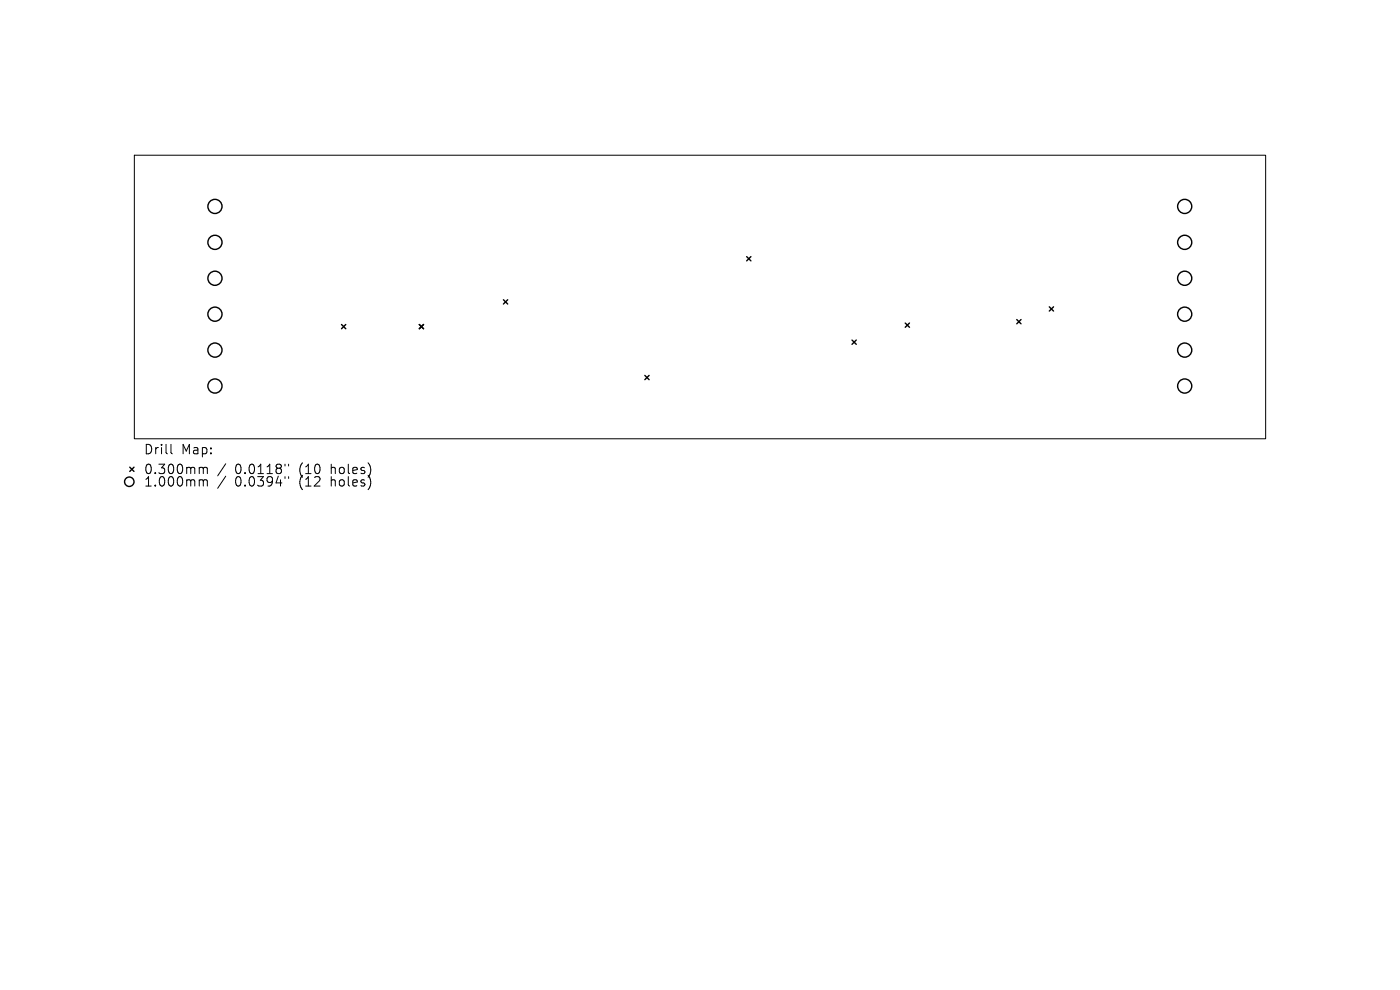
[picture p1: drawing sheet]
<svg xmlns="http://www.w3.org/2000/svg" width="297mm" height="210mm" viewBox="0 0 297 210" stroke-linecap="round" stroke-linejoin="round" font-family="sans-serif">
<defs><g id="words">
<g font-size="2.8">
<text x="30.4" y="96.7">Drill</text>
<text x="30.4" y="100.9">0.300mm</text>
<text x="38.4" y="96.7">Map:</text>
<text x="49.9" y="100.9">0.0118&quot;</text>
<text x="63.6" y="100.9">(10</text>
<text x="70.5" y="100.9">holes)</text>
<text x="30.4" y="103.5">1.000mm</text>
<text x="49.9" y="103.5">0.0394&quot;</text>
<text x="63.6" y="103.5">(12</text>
<text x="70.5" y="103.5">holes)</text>
</g>
</g></defs>
<g fill="none" stroke="#000" stroke-width=".21">
<path d="M28.5 32.9h240v60.2h-240zM36.3 94.3v1.7l.3 .3M42.6 99.1h.2l.3 .3M43.1 99.4l.3-.3 .5 .1 .1 1.3M43.1 99.4v1.1M47.9 98.4l-1.7 2.5M60.5 98.5v.3M61.2 98.5v.3M42.6 101.8l.4 .1 .1 .2M43.1 102.1v1M43.1 102.1l.3-.3 .5 .1 .1 1.2M47.9 101l-1.7 2.6"/>
<path d="M60.5 101.1v.4M61.2 101.1v.4"/>
</g>
<g fill="none" stroke="#000" stroke-width=".3">
<path d="M158.4 54.4l.9 .9M159.3 54.4l-.9 .9M72.5 68.8l.9 .9M73.4 68.8l-.9 .9M89 68.8l.9 .9M89.9 68.8l-.9 .9M106.8 63.6l.9 .9M107.7 63.6l-.9 .9M136.8 79.6l.9 .9M137.7 79.6l-.9 .9M180.8 72.1l.9 .9M181.7 72.1l-.9 .9"/>
<path d="M192 68.5l.9 .9M192.9 68.5l-.9 .9M215.7 67.8l.9 .9M216.6 67.8l-.9 .9M222.6 65.1l.9 .9M223.5 65.1l-.9 .9M27.5 99.1l.9 .9M28.4 99.1l-.9 .9"/>
<circle cx="45.6" cy="43.8" r="1.5"/>
<circle cx="45.6" cy="51.4" r="1.5"/>
<circle cx="45.6" cy="59" r="1.5"/>
<circle cx="251.3" cy="43.8" r="1.5"/>
<circle cx="251.3" cy="51.4" r="1.5"/>
<circle cx="251.3" cy="59" r="1.5"/>
<circle cx="45.6" cy="66.6" r="1.5"/>
<circle cx="45.6" cy="74.3" r="1.5"/>
<circle cx="251.3" cy="66.6" r="1.5"/>
<circle cx="251.3" cy="74.3" r="1.5"/>
<circle cx="45.6" cy="81.9" r="1.5"/>
<circle cx="251.3" cy="81.9" r="1.5"/>
<circle cx="27.4" cy="102.2" r="1"/>
</g>
<use href="#words"/>
</svg>
